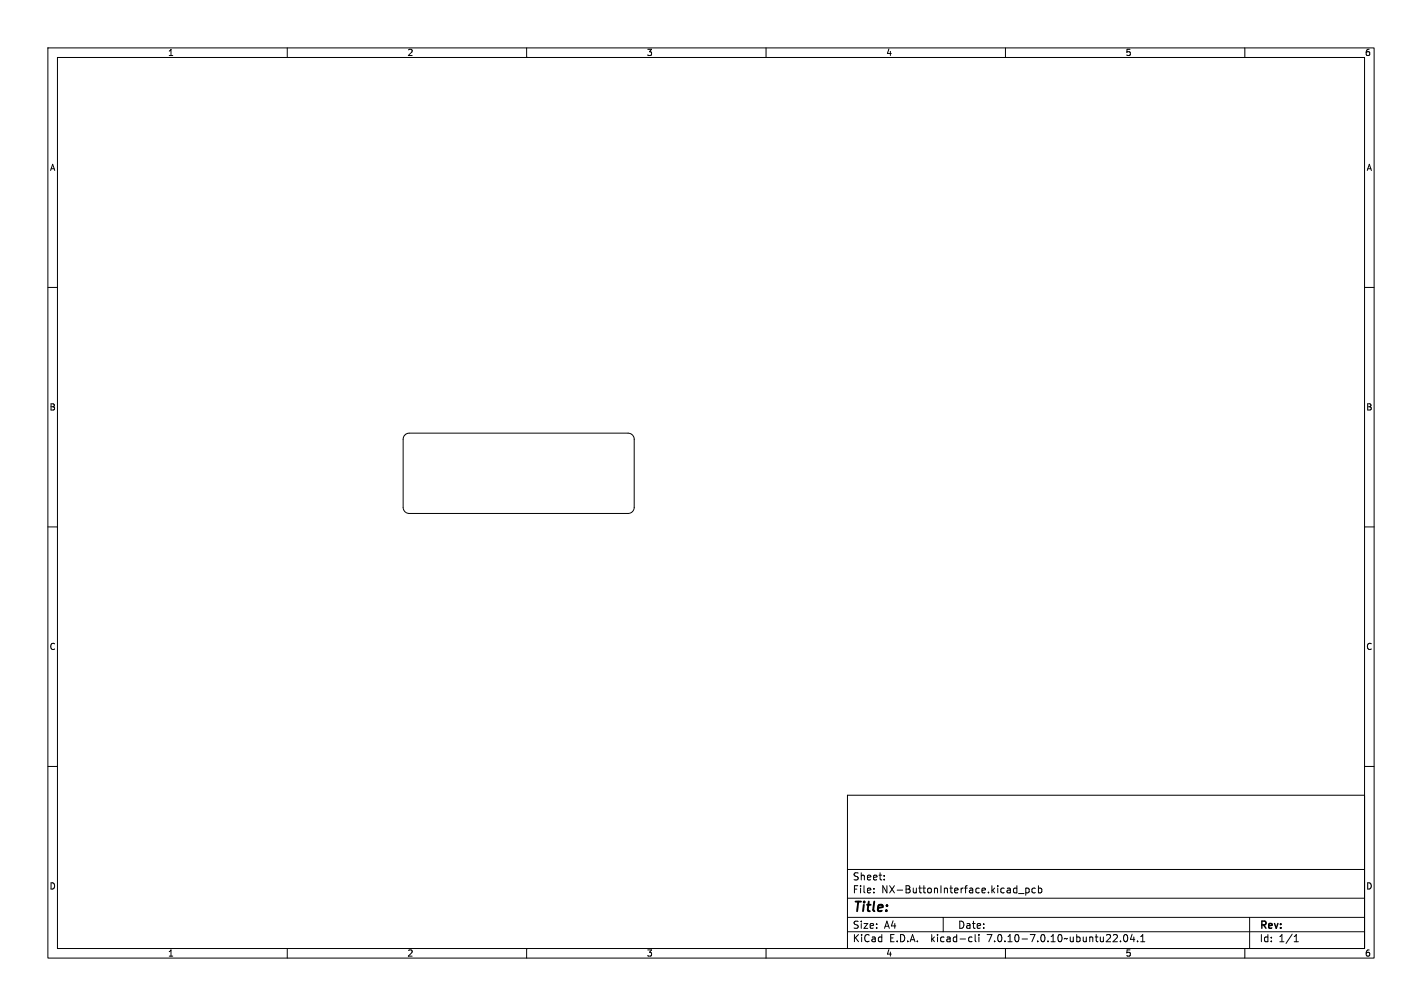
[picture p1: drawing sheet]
<svg xmlns="http://www.w3.org/2000/svg" width="297mm" height="210mm" viewBox="0 0 297 210" stroke-linecap="round" stroke-linejoin="round" font-family="sans-serif">
<defs><g id="words">
<text font-size="2.8" x="178" y="190.9">Title:</text>
<g font-size="2.1">
<text x="178" y="184">Sheet:</text>
<text x="178" y="186.7">File:</text>
<text x="184.1" y="186.7">NX-ButtonInterface.kicad_pcb</text>
<text x="178" y="196.9">KiCad</text>
<text x="178" y="194.1">Size:</text>
<text x="184.7" y="194.1">A4</text>
<text x="185.7" y="196.9">E.D.A.</text>
<text x="194.6" y="196.9">kicad-cli</text>
<text x="200" y="194.1">Date:</text>
<text x="206.5" y="196.9">7.0.10-7.0.10~ubuntu22.04.1</text>
<text x="263" y="194.3">Rev:</text>
<text x="263" y="196.9">Id:</text>
<text x="267.1" y="196.9">1/1</text>
</g>
<g font-size="1.8">
<text x="35" y="11.9">1</text>
<text x="85" y="11.9">2</text>
<text x="135" y="11.9">3</text>
<text x="185" y="11.9">4</text>
<text x="235" y="11.9">5</text>
<text x="285" y="11.9">6</text>
<text x="10.3" y="35.9">A</text>
<text x="285.4" y="35.9">A</text>
<text x="10.3" y="85.9">B</text>
<text x="285.3" y="85.9">B</text>
<text x="10.3" y="135.9">C</text>
<text x="285.3" y="135.9">C</text>
<text x="10.3" y="185.9">D</text>
<text x="285.3" y="185.9">D</text>
<text x="35" y="199.9">1</text>
<text x="85" y="199.9">2</text>
<text x="135" y="199.9">3</text>
<text x="185" y="199.9">4</text>
<text x="235" y="199.9">5</text>
<text x="285" y="199.9">6</text>
</g>
</g></defs>
<g fill="none" stroke="#000" stroke-width=".21">
<path d="M10 10h277v190h-277zM12 12h273v186h-273zM60 10v2M110 10v2M160 10v2M210 10v2M260 10v2M10 60h2M285 60h2M84.5 90.9l.4-.3 .6-.2h45.7a1.27 1.27 0 0 1 1.3 1.3v14.2a1.27 1.27 0 0 1-1.3 1.3h-45.7a1.27 1.27 0 0 1-1.3-1.3v-14.2zM10 110h2M285 110h2"/>
<path d="M10 160h2M285 160h2M177 166h108v32h-108zM60 198v2M110 198v2M160 198v2M177 194.5h108M177 191.5h108M177 187.5h108M177 181.5h108M182.5 186.3v.1M182.5 185.5v.1"/>
<path d="M184.7 183.6v.1M184.7 182.8v.1M197 191.5v3M202.6 195.6l.4 .1M203 196.5l-.4 .1M203.7 195.1v1.3l.2 .2M204.5 195.1v.1M204.5 195.6v1M210 198v2M212.7 186.5h1.2M214.2 185.4v1.5M214.2 185.5l.5-.1 .3 .3-.2 .6h-.6"/>
<path d="M216.2 185.5l-.4-.1-.3 .3 .2 .6h.5M216.9 185.5l.4-.1 .3 .3-.1 .6h-.6M216.9 184.9v1.5M234 196.5v.1M234.9 195.2l.1-.1a.8 .8 0 0 1 .5 .7 .8 .8 0 0 1-.5 .8 1 1 0 0 1-.1-1.4zM236.5 195l-.4 1.1h.9M236.8 195.6v1M237.6 196.5v.1M238.2 196.6h.9M238.2 195.5l.5-.4v1.5M260 198v2M261 191.5v6.5"/>
<path d="M270.3 196.6h.9M270.3 195.5l.4-.4v1.5"/>
</g>
<use href="#words"/>
</svg>
